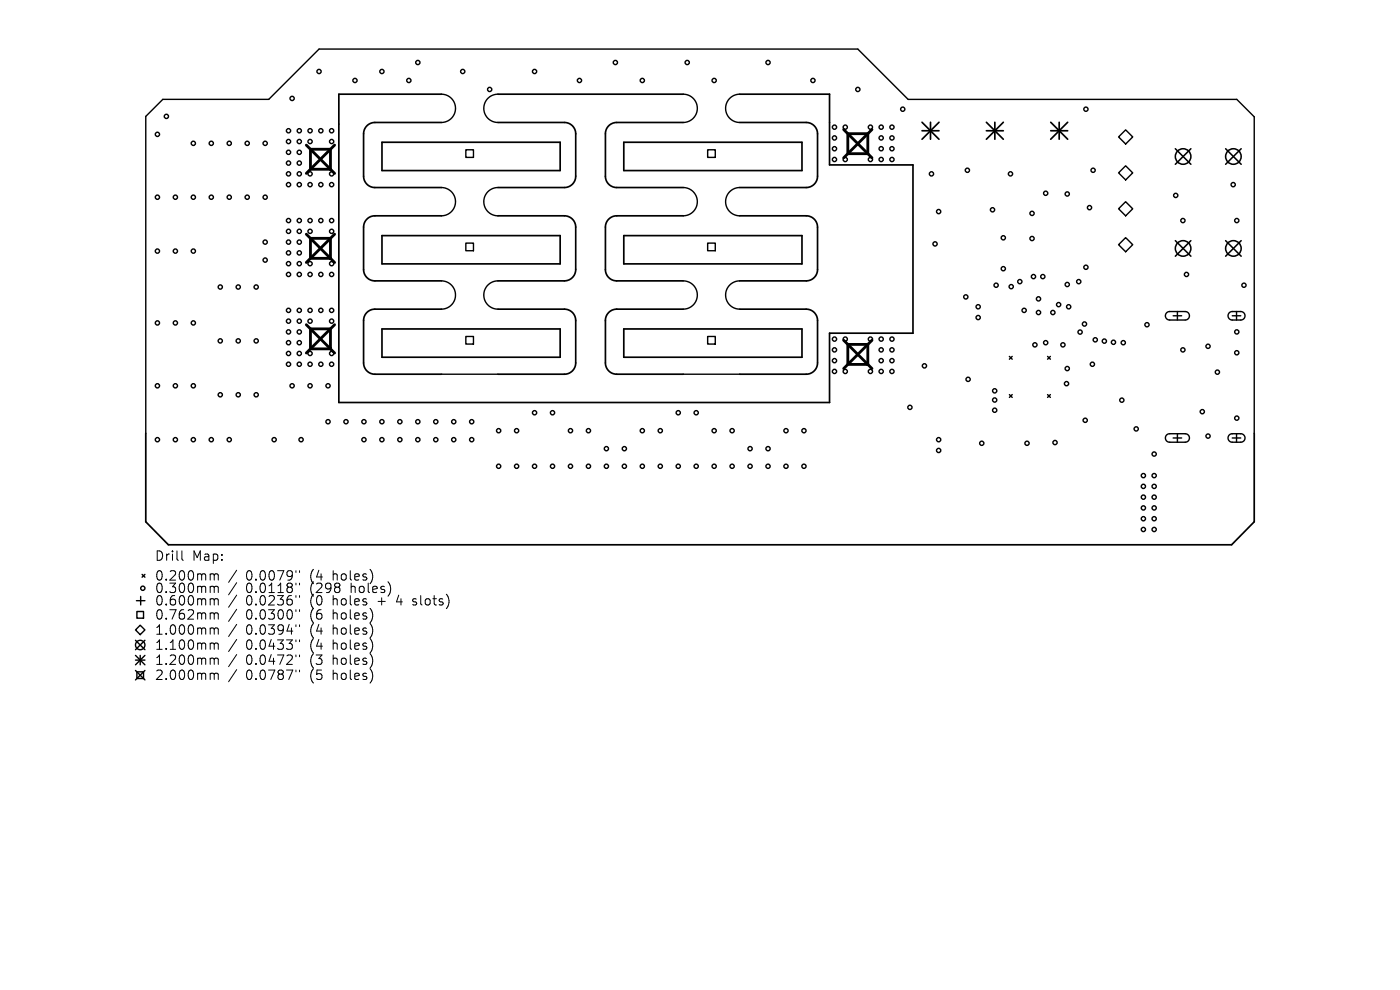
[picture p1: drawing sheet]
<svg xmlns="http://www.w3.org/2000/svg" width="297mm" height="210mm" viewBox="0 0 297 210" stroke-linecap="round" stroke-linejoin="round" font-family="sans-serif">
<defs><g id="words">
<g font-size="2.8">
<text x="32.7" y="119.2">Drill</text>
<text x="40.8" y="119.2">Map:</text>
<text x="32.7" y="123.4">0.200mm</text>
<text x="52.2" y="123.4">0.0079&quot;</text>
<text x="65.9" y="123.4">(4</text>
<text x="70.9" y="123.4">holes)</text>
<text x="32.7" y="126.1">0.300mm</text>
<text x="32.7" y="128.7">0.600mm</text>
<text x="32.7" y="131.7">0.762mm</text>
<text x="52.2" y="126.1">0.0118&quot;</text>
<text x="52.2" y="128.7">0.0236&quot;</text>
<text x="52.2" y="131.7">0.0300&quot;</text>
<text x="65.9" y="126.1">(298</text>
<text x="65.9" y="128.7">(0</text>
<text x="65.9" y="131.7">(6</text>
<text x="70.9" y="128.7">holes</text>
<text x="70.9" y="131.7">holes)</text>
<text x="74.7" y="126.1">holes)</text>
<text x="80.6" y="128.7">+</text>
<text x="84.8" y="128.7">4</text>
<text x="88.4" y="128.7">slots)</text>
<text x="32.7" y="134.9">1.000mm</text>
<text x="52.2" y="134.9">0.0394&quot;</text>
<text x="65.9" y="134.9">(4</text>
<text x="70.9" y="134.9">holes)</text>
<text x="32.7" y="138.1">1.100mm</text>
<text x="32.7" y="141.3">1.200mm</text>
<text x="52.2" y="138.1">0.0433&quot;</text>
<text x="52.2" y="141.3">0.0472&quot;</text>
<text x="65.9" y="138.1">(4</text>
<text x="65.9" y="141.3">(3</text>
<text x="70.9" y="138.1">holes)</text>
<text x="70.9" y="141.3">holes)</text>
<text x="32.7" y="144.5">2.000mm</text>
<text x="52.2" y="144.5">0.0787&quot;</text>
<text x="65.9" y="144.5">(5</text>
<text x="70.9" y="144.5">holes)</text>
</g>
</g></defs>
<g fill="none" stroke="#000" stroke-width=".3">
<path d="M93.6 20a3 3 0 0 1 3 3 3 3 0 0 1-3 3M105.6 20a3 3 0 0 0-3 3 3 3 0 0 0 3 3M144.9 20a3 3 0 0 1 3 3 3 3 0 0 1-3 3M156.9 20a3 3 0 0 0-3 3 3 3 0 0 0 3 3M93.6 39.8a3 3 0 0 1 3 3 3 3 0 0 1-3 3M98.8 31.8h1.6v1.6h-1.6zM105.6 39.8a3 3 0 0 0-3 3 3 3 0 0 0 3 3M144.9 39.8a3 3 0 0 1 3 3 3 3 0 0 1-3 3M150.1 31.8h1.6v1.6h-1.6zM156.9 39.8a3 3 0 0 0-3 3 3 3 0 0 0 3 3M237.3 29l1.5-1.5 1.5 1.5-1.5 1.5zM237.3 36.7l1.5-1.5 1.5 1.5-1.5 1.5z"/>
<path d="M262.4 21.1h-69.7l-10.7-10.7h-114.3l-10.7 10.7h-22.5l-3.6 3.6v67.2M262.4 21.1l3.7 3.7v67.1M93.6 59.6a3 3 0 0 1 3 3 3 3 0 0 1-3 3M98.8 51.6h1.6v1.6h-1.6zM105.6 59.6a3 3 0 0 0-3 3 3 3 0 0 0 3 3M144.9 59.6a3 3 0 0 1 3 3 3 3 0 0 1-3 3M150.1 51.6h1.6v1.6h-1.6zM156.9 59.6a3 3 0 0 0-3 3 3 3 0 0 0 3 3M237.3 44.3l1.5-1.5 1.5 1.5-1.5 1.5zM237.3 51.9l1.5-1.5 1.5 1.5-1.5 1.5zM93.6 79.4h12M98.8 71.4h1.6v1.6h-1.6z"/>
<path d="M144.9 79.4h12M150.1 71.4h1.6v1.6h-1.6zM214.1 75.6l.6 .6M214.7 75.6l-.6 .6M222.2 75.6l.6 .6M222.8 75.6l-.6 .6M247.5 66.4l.6-.3h3.3a.9 .9 0 0 1 .9 .9 .9 .9 0 0 1-.9 .9h-3.3a.9 .9 0 0 1-.8-.6 .9 .9 0 0 1 .2-.9zM248.9 67h1.8M249.8 66.1v1.8M260.8 66.4l.5-.3h1.9a.9 .9 0 0 1 .9 .9 .9 .9 0 0 1-.9 .9h-1.8a.9 .9 0 0 1-.8-.6 .9 .9 0 0 1 .2-.9zM261.4 67h1.8M262.3 66.1v1.8"/>
<path d="M214.1 83.7l.6 .6M214.7 83.7l-.6 .6M222.2 83.7l.6 .6M222.8 83.7l-.6 .6M247.5 92.3l.6-.3h3.3a.9 .9 0 0 1 .9 .9 .9 .9 0 0 1-.9 .9h-3.3a.9 .9 0 0 1-.8-.5 .9 .9 0 0 1 .2-1zM248.9 92.9h1.8M249.8 92v1.8M260.8 92.3l.5-.3h1.9a.9 .9 0 0 1 .9 .9 .9 .9 0 0 1-.9 .9h-1.8a.9 .9 0 0 1-.8-.5 .9 .9 0 0 1 .2-1zM261.4 92.9h1.8M262.3 92v1.8M28.7 135.8l2 2M28.7 139l2 2"/>
<path d="M28.9 127.4h1.8M29 129.7h1.5v1.4h-1.5zM29.7 132.6l1 1-1 1-1-1zM29.7 139v2M29.8 126.5v1.8M30.1 121.8l.6 .6M30.7 121.8l-.6 .6M30.7 135.8l-2 2M30.7 139l-2 2M28.7 140h2M28.7 142.2l2 2M29 142.5h1.5v1.4h-1.5z"/>
<path d="M30.7 142.2l-2 2"/>
<circle cx="67.7" cy="15.2" r=".45"/>
<circle cx="75.3" cy="17.1" r=".45"/>
<circle cx="81" cy="15.2" r=".45"/>
<circle cx="86.7" cy="17.1" r=".45"/>
<circle cx="88.6" cy="13.3" r=".45"/>
<circle cx="98.2" cy="15.2" r=".45"/>
<circle cx="103.9" cy="19" r=".45"/>
<circle cx="113.4" cy="15.2" r=".45"/>
<circle cx="122.9" cy="17.1" r=".45"/>
<circle cx="130.5" cy="13.3" r=".45"/>
<circle cx="136.3" cy="17.1" r=".45"/>
<circle cx="145.8" cy="13.3" r=".45"/>
<circle cx="151.5" cy="17.1" r=".45"/>
<circle cx="162.9" cy="13.3" r=".45"/>
<circle cx="172.5" cy="17.1" r=".45"/>
<circle cx="182" cy="19" r=".45"/>
<circle cx="33.4" cy="28.5" r=".45"/>
<circle cx="35.3" cy="24.7" r=".45"/>
<circle cx="41" cy="30.4" r=".45"/>
<circle cx="44.8" cy="30.4" r=".45"/>
<circle cx="48.6" cy="30.4" r=".45"/>
<circle cx="52.4" cy="30.4" r=".45"/>
<circle cx="56.3" cy="30.4" r=".45"/>
<circle cx="61.2" cy="34.6" r=".45"/>
<circle cx="61.2" cy="32.3" r=".45"/>
<circle cx="61.2" cy="36.9" r=".45"/>
<circle cx="61.2" cy="27.7" r=".45"/>
<circle cx="61.2" cy="39.2" r=".45"/>
<circle cx="61.2" cy="30" r=".45"/>
<circle cx="62" cy="20.9" r=".45"/>
<circle cx="63.5" cy="27.7" r=".45"/>
<circle cx="63.5" cy="32.3" r=".45"/>
<circle cx="63.5" cy="36.9" r=".45"/>
<circle cx="63.5" cy="30" r=".45"/>
<circle cx="63.5" cy="39.2" r=".45"/>
<circle cx="63.5" cy="34.6" r=".45"/>
<circle cx="65.8" cy="36.9" r=".45"/>
<circle cx="65.8" cy="39.2" r=".45"/>
<circle cx="65.8" cy="27.7" r=".45"/>
<circle cx="65.8" cy="30" r=".45"/>
<circle cx="68.1" cy="39.2" r=".45"/>
<circle cx="68.1" cy="27.7" r=".45"/>
<circle cx="70.4" cy="27.7" r=".45"/>
<circle cx="70.4" cy="36.9" r=".45"/>
<circle cx="70.4" cy="39.2" r=".45"/>
<circle cx="70.4" cy="30" r=".45"/>
<circle cx="177" cy="27" r=".45"/>
<circle cx="177" cy="33.8" r=".45"/>
<circle cx="177" cy="29.3" r=".45"/>
<circle cx="177" cy="31.5" r=".45"/>
<circle cx="179.3" cy="33.8" r=".45"/>
<circle cx="179.3" cy="27" r=".45"/>
<circle cx="184.7" cy="33.8" r=".45"/>
<circle cx="184.7" cy="27" r=".45"/>
<circle cx="186.9" cy="33.8" r=".45"/>
<circle cx="186.9" cy="29.3" r=".45"/>
<circle cx="186.9" cy="31.5" r=".45"/>
<circle cx="186.9" cy="27" r=".45"/>
<circle cx="189.2" cy="31.5" r=".45"/>
<circle cx="189.2" cy="29.3" r=".45"/>
<circle cx="189.2" cy="33.8" r=".45"/>
<circle cx="189.2" cy="27" r=".45"/>
<circle cx="191.5" cy="23.2" r=".45"/>
<circle cx="197.6" cy="36.9" r=".45"/>
<circle cx="205.2" cy="36.1" r=".45"/>
<circle cx="214.4" cy="36.9" r=".45"/>
<circle cx="230.4" cy="23.2" r=".45"/>
<circle cx="231.9" cy="36.1" r=".45"/>
<circle cx="261.6" cy="39.2" r=".45"/>
<circle cx="33.4" cy="41.8" r=".45"/>
<circle cx="33.4" cy="53.3" r=".45"/>
<circle cx="37.2" cy="41.8" r=".45"/>
<circle cx="37.2" cy="53.3" r=".45"/>
<circle cx="41" cy="41.8" r=".45"/>
<circle cx="41" cy="53.3" r=".45"/>
<circle cx="44.8" cy="41.8" r=".45"/>
<circle cx="48.6" cy="41.8" r=".45"/>
<circle cx="52.4" cy="41.8" r=".45"/>
<circle cx="56.3" cy="41.8" r=".45"/>
<circle cx="56.3" cy="51.4" r=".45"/>
<circle cx="56.3" cy="55.2" r=".45"/>
<circle cx="61.2" cy="55.9" r=".45"/>
<circle cx="61.2" cy="46.8" r=".45"/>
<circle cx="61.2" cy="49.1" r=".45"/>
<circle cx="61.2" cy="53.6" r=".45"/>
<circle cx="61.2" cy="51.4" r=".45"/>
<circle cx="61.2" cy="58.2" r=".45"/>
<circle cx="63.5" cy="49.1" r=".45"/>
<circle cx="63.5" cy="51.4" r=".45"/>
<circle cx="63.5" cy="53.6" r=".45"/>
<circle cx="63.5" cy="55.9" r=".45"/>
<circle cx="63.5" cy="58.2" r=".45"/>
<circle cx="63.5" cy="46.8" r=".45"/>
<circle cx="65.8" cy="58.2" r=".45"/>
<circle cx="65.8" cy="46.8" r=".45"/>
<circle cx="65.8" cy="55.9" r=".45"/>
<circle cx="65.8" cy="49.1" r=".45"/>
<circle cx="68.1" cy="46.8" r=".45"/>
<circle cx="68.1" cy="58.2" r=".45"/>
<circle cx="70.4" cy="46.8" r=".45"/>
<circle cx="70.4" cy="58.2" r=".45"/>
<circle cx="70.4" cy="49.1" r=".45"/>
<circle cx="70.4" cy="55.9" r=".45"/>
<circle cx="198.4" cy="51.7" r=".45"/>
<circle cx="199.1" cy="44.9" r=".45"/>
<circle cx="210.6" cy="44.5" r=".45"/>
<circle cx="212.8" cy="50.4" r=".45"/>
<circle cx="212.8" cy="57" r=".45"/>
<circle cx="216.4" cy="59.7" r=".45"/>
<circle cx="218.9" cy="50.6" r=".45"/>
<circle cx="218.9" cy="45.3" r=".45"/>
<circle cx="219.2" cy="58.7" r=".45"/>
<circle cx="221.2" cy="58.7" r=".45"/>
<circle cx="221.8" cy="41" r=".45"/>
<circle cx="226.4" cy="41.1" r=".45"/>
<circle cx="228.8" cy="59.7" r=".45"/>
<circle cx="230.4" cy="56.7" r=".45"/>
<circle cx="231.1" cy="44" r=".45"/>
<circle cx="249.4" cy="41.5" r=".45"/>
<circle cx="250.9" cy="46.8" r=".45"/>
<circle cx="251.7" cy="58.2" r=".45"/>
<circle cx="262.4" cy="46.8" r=".45"/>
<circle cx="33.4" cy="68.5" r=".45"/>
<circle cx="37.2" cy="68.5" r=".45"/>
<circle cx="41" cy="68.5" r=".45"/>
<circle cx="46.7" cy="60.9" r=".45"/>
<circle cx="46.7" cy="72.3" r=".45"/>
<circle cx="50.5" cy="60.9" r=".45"/>
<circle cx="50.5" cy="72.3" r=".45"/>
<circle cx="54.3" cy="72.3" r=".45"/>
<circle cx="54.3" cy="60.9" r=".45"/>
<circle cx="61.2" cy="68.1" r=".45"/>
<circle cx="61.2" cy="72.7" r=".45"/>
<circle cx="61.2" cy="70.4" r=".45"/>
<circle cx="61.2" cy="65.8" r=".45"/>
<circle cx="61.2" cy="77.3" r=".45"/>
<circle cx="61.2" cy="75" r=".45"/>
<circle cx="63.5" cy="75" r=".45"/>
<circle cx="63.5" cy="70.4" r=".45"/>
<circle cx="63.5" cy="65.8" r=".45"/>
<circle cx="63.5" cy="77.3" r=".45"/>
<circle cx="63.5" cy="72.7" r=".45"/>
<circle cx="63.5" cy="68.1" r=".45"/>
<circle cx="65.8" cy="65.8" r=".45"/>
<circle cx="65.8" cy="68.1" r=".45"/>
<circle cx="65.8" cy="75" r=".45"/>
<circle cx="65.8" cy="77.3" r=".45"/>
<circle cx="68.1" cy="65.8" r=".45"/>
<circle cx="68.1" cy="77.3" r=".45"/>
<circle cx="70.4" cy="75" r=".45"/>
<circle cx="70.4" cy="65.8" r=".45"/>
<circle cx="70.4" cy="68.1" r=".45"/>
<circle cx="70.4" cy="77.3" r=".45"/>
<circle cx="177" cy="78.8" r=".45"/>
<circle cx="177" cy="71.9" r=".45"/>
<circle cx="177" cy="74.2" r=".45"/>
<circle cx="177" cy="76.5" r=".45"/>
<circle cx="179.3" cy="78.8" r=".45"/>
<circle cx="179.3" cy="71.9" r=".45"/>
<circle cx="184.7" cy="71.9" r=".45"/>
<circle cx="184.7" cy="78.8" r=".45"/>
<circle cx="186.9" cy="74.2" r=".45"/>
<circle cx="186.9" cy="78.8" r=".45"/>
<circle cx="186.9" cy="71.9" r=".45"/>
<circle cx="186.9" cy="76.5" r=".45"/>
<circle cx="189.2" cy="74.2" r=".45"/>
<circle cx="189.2" cy="71.9" r=".45"/>
<circle cx="189.2" cy="76.5" r=".45"/>
<circle cx="189.2" cy="78.8" r=".45"/>
<circle cx="196.1" cy="77.6" r=".45"/>
<circle cx="204.9" cy="63" r=".45"/>
<circle cx="207.5" cy="65.1" r=".45"/>
<circle cx="207.5" cy="67.4" r=".45"/>
<circle cx="211.3" cy="60.5" r=".45"/>
<circle cx="214.5" cy="60.8" r=".45"/>
<circle cx="217.3" cy="65.8" r=".45"/>
<circle cx="219.6" cy="73.2" r=".45"/>
<circle cx="220.3" cy="66.3" r=".45"/>
<circle cx="220.3" cy="63.4" r=".45"/>
<circle cx="221.8" cy="72.7" r=".45"/>
<circle cx="223.4" cy="66.3" r=".45"/>
<circle cx="224.6" cy="64.6" r=".45"/>
<circle cx="225.5" cy="73.2" r=".45"/>
<circle cx="226.4" cy="78.2" r=".45"/>
<circle cx="226.4" cy="60.4" r=".45"/>
<circle cx="226.7" cy="65.1" r=".45"/>
<circle cx="229.1" cy="70.4" r=".45"/>
<circle cx="230.1" cy="68.7" r=".45"/>
<circle cx="231.7" cy="77.3" r=".45"/>
<circle cx="232.4" cy="72.1" r=".45"/>
<circle cx="234.3" cy="72.4" r=".45"/>
<circle cx="236.2" cy="72.6" r=".45"/>
<circle cx="238.3" cy="72.7" r=".45"/>
<circle cx="243.3" cy="68.9" r=".45"/>
<circle cx="250.9" cy="74.2" r=".45"/>
<circle cx="256.3" cy="73.5" r=".45"/>
<circle cx="258.3" cy="78.9" r=".45"/>
<circle cx="262.4" cy="70.4" r=".45"/>
<circle cx="262.4" cy="74.8" r=".45"/>
<circle cx="263.9" cy="60.5" r=".45"/>
<circle cx="33.4" cy="81.8" r=".45"/>
<circle cx="33.4" cy="93.3" r=".45"/>
<circle cx="37.2" cy="81.8" r=".45"/>
<circle cx="37.2" cy="93.3" r=".45"/>
<circle cx="41" cy="81.8" r=".45"/>
<circle cx="41" cy="93.3" r=".45"/>
<circle cx="44.8" cy="93.3" r=".45"/>
<circle cx="46.7" cy="83.7" r=".45"/>
<circle cx="48.6" cy="93.3" r=".45"/>
<circle cx="50.5" cy="83.7" r=".45"/>
<circle cx="54.3" cy="83.7" r=".45"/>
<circle cx="58.2" cy="93.3" r=".45"/>
<circle cx="62" cy="81.8" r=".45"/>
<circle cx="63.9" cy="93.3" r=".45"/>
<circle cx="65.8" cy="81.8" r=".45"/>
<circle cx="69.6" cy="81.8" r=".45"/>
<circle cx="69.6" cy="89.5" r=".45"/>
<circle cx="73.4" cy="89.5" r=".45"/>
<circle cx="77.2" cy="89.5" r=".45"/>
<circle cx="77.2" cy="93.3" r=".45"/>
<circle cx="81" cy="89.5" r=".45"/>
<circle cx="81" cy="93.3" r=".45"/>
<circle cx="84.8" cy="89.5" r=".45"/>
<circle cx="84.8" cy="93.3" r=".45"/>
<circle cx="88.6" cy="93.3" r=".45"/>
<circle cx="88.6" cy="89.5" r=".45"/>
<circle cx="92.4" cy="89.5" r=".45"/>
<circle cx="92.4" cy="93.3" r=".45"/>
<circle cx="96.3" cy="93.3" r=".45"/>
<circle cx="96.3" cy="89.5" r=".45"/>
<circle cx="100.1" cy="93.3" r=".45"/>
<circle cx="100.1" cy="89.5" r=".45"/>
<circle cx="105.8" cy="91.4" r=".45"/>
<circle cx="105.8" cy="98.9" r=".45"/>
<circle cx="109.6" cy="98.9" r=".45"/>
<circle cx="109.6" cy="91.4" r=".45"/>
<circle cx="113.4" cy="98.9" r=".45"/>
<circle cx="113.4" cy="87.6" r=".45"/>
<circle cx="117.2" cy="98.9" r=".45"/>
<circle cx="117.2" cy="87.6" r=".45"/>
<circle cx="121" cy="98.9" r=".45"/>
<circle cx="121" cy="91.4" r=".45"/>
<circle cx="124.8" cy="98.9" r=".45"/>
<circle cx="124.8" cy="91.4" r=".45"/>
<circle cx="128.6" cy="95.2" r=".45"/>
<circle cx="128.6" cy="98.9" r=".45"/>
<circle cx="132.5" cy="95.2" r=".45"/>
<circle cx="132.5" cy="98.9" r=".45"/>
<circle cx="136.3" cy="91.4" r=".45"/>
<circle cx="136.3" cy="98.9" r=".45"/>
<circle cx="140.1" cy="91.4" r=".45"/>
<circle cx="140.1" cy="98.9" r=".45"/>
<circle cx="143.9" cy="98.9" r=".45"/>
<circle cx="143.9" cy="87.6" r=".45"/>
<circle cx="147.7" cy="87.6" r=".45"/>
<circle cx="147.7" cy="98.9" r=".45"/>
<circle cx="151.5" cy="98.9" r=".45"/>
<circle cx="151.5" cy="91.4" r=".45"/>
<circle cx="155.3" cy="91.4" r=".45"/>
<circle cx="155.3" cy="98.9" r=".45"/>
<circle cx="159.1" cy="95.2" r=".45"/>
<circle cx="159.1" cy="98.9" r=".45"/>
<circle cx="162.9" cy="95.2" r=".45"/>
<circle cx="162.9" cy="98.9" r=".45"/>
<circle cx="166.7" cy="98.9" r=".45"/>
<circle cx="166.7" cy="91.4" r=".45"/>
<circle cx="170.6" cy="98.9" r=".45"/>
<circle cx="170.6" cy="91.4" r=".45"/>
<circle cx="193" cy="86.4" r=".45"/>
<circle cx="199.1" cy="95.6" r=".45"/>
<circle cx="199.1" cy="93.3" r=".45"/>
<circle cx="205.4" cy="80.5" r=".45"/>
<circle cx="208.3" cy="94" r=".45"/>
<circle cx="211" cy="84.9" r=".45"/>
<circle cx="211" cy="87" r=".45"/>
<circle cx="211" cy="82.9" r=".45"/>
<circle cx="217.9" cy="94" r=".45"/>
<circle cx="223.8" cy="93.9" r=".45"/>
<circle cx="226.3" cy="81.4" r=".45"/>
<circle cx="230.2" cy="89.2" r=".45"/>
<circle cx="238" cy="84.9" r=".45"/>
<circle cx="241" cy="91" r=".45"/>
<circle cx="244.8" cy="96.3" r=".45"/>
<circle cx="255.1" cy="87.3" r=".45"/>
<circle cx="256.3" cy="92.5" r=".45"/>
<circle cx="262.4" cy="88.7" r=".45"/>
<circle cx="242.6" cy="103.2" r=".45"/>
<circle cx="242.6" cy="107.7" r=".45"/>
<circle cx="242.6" cy="105.5" r=".45"/>
<circle cx="242.6" cy="110" r=".45"/>
<circle cx="242.6" cy="112.3" r=".45"/>
<circle cx="242.6" cy="100.9" r=".45"/>
<circle cx="244.8" cy="103.2" r=".45"/>
<circle cx="244.8" cy="112.3" r=".45"/>
<circle cx="244.8" cy="100.9" r=".45"/>
<circle cx="244.8" cy="107.7" r=".45"/>
<circle cx="244.8" cy="110" r=".45"/>
<circle cx="244.8" cy="105.5" r=".45"/>
<circle cx="29.7" cy="136.8" r="1"/>
<circle cx="30.3" cy="124.8" r=".45"/>
</g>
<g fill="none" stroke="#000" stroke-width=".36">
<path d="M93.6 20h-21.7v65.4h104.1v-14.7h17.7v-35.7h-17.7v-15h-19.1M105.6 20h39.3M81 30.2h37.8v6h-37.8zM93.6 26h-14.1a2.4 2.4 0 0 0-2.4 2.4v9a2.4 2.4 0 0 0 2.4 2.4h14.1M105.6 26h14.1a2.4 2.4 0 0 1 2.4 2.4v9a2.4 2.4 0 0 1-2.4 2.4h-14.1M132.3 30.2h37.8v6h-37.8zM144.9 26h-14.1a2.4 2.4 0 0 0-2.4 2.4v9a2.4 2.4 0 0 0 2.4 2.4h14.1M156.9 26h14.1a2.4 2.4 0 0 1 2.4 2.4v9a2.4 2.4 0 0 1-2.4 2.4h-14.1M195.6 25.9l3.6 3.6M195.6 27.7h3.6M197.4 25.9v3.6M199.2 25.9l-3.6 3.6"/>
<path d="M209.3 27.7h3.6M209.3 25.9l3.6 3.6M211.1 25.9v3.6M212.9 25.9l-3.6 3.6M222.9 27.7h3.6M222.9 25.9l3.6 3.6M224.7 25.9v3.6M226.5 25.9l-3.6 3.6M81 50h37.8v6h-37.8zM93.6 45.8h-14.1a2.4 2.4 0 0 0-2.4 2.4v9a2.4 2.4 0 0 0 2.4 2.4h14.1M105.6 45.8h14.1a2.4 2.4 0 0 1 2.4 2.4v9a2.4 2.4 0 0 1-2.4 2.4h-14.1M132.3 50h37.8v6h-37.8z"/>
<path d="M144.9 45.8h-14.1a2.4 2.4 0 0 0-2.4 2.4v9a2.4 2.4 0 0 0 2.4 2.4h14.1M156.9 45.8h14.1a2.4 2.4 0 0 1 2.4 2.4v9a2.4 2.4 0 0 1-2.4 2.4h-14.1M81 69.8h37.8v6h-37.8zM93.6 65.6h-14.1a2.4 2.4 0 0 0-2.4 2.4v9a2.4 2.4 0 0 0 2.4 2.4h14.1M105.6 65.6h14.1a2.4 2.4 0 0 1 2.4 2.4v9a2.4 2.4 0 0 1-2.4 2.4h-14.1M132.3 69.8h37.8v6h-37.8zM144.9 65.6h-14.1a2.4 2.4 0 0 0-2.4 2.4v9a2.4 2.4 0 0 0 2.4 2.4h14.1M156.9 65.6h14.1a2.4 2.4 0 0 1 2.4 2.4v9a2.4 2.4 0 0 1-2.4 2.4h-14.1M30.9 91.9v18.8l4.8 4.9h225.6l4.8-4.9v-18.8"/>
</g>
<g fill="none" stroke="#000" stroke-width=".33">
<path d="M249.3 31.6l3.3 3.3M252.6 31.6l-3.3 3.3M260 31.6l3.3 3.3M263.3 31.6l-3.3 3.3M249.3 51.1l3.3 3.3M252.6 51.1l-3.3 3.3M260 51.1l3.3 3.3M263.3 51.1l-3.3 3.3"/>
<circle cx="251" cy="33.2" r="1.65"/>
<circle cx="261.7" cy="33.2" r="1.65"/>
<circle cx="251" cy="52.7" r="1.65"/>
<circle cx="261.7" cy="52.7" r="1.65"/>
</g>
<g fill="none" stroke="#000" stroke-width=".6">
<path d="M65 30.8l6 6M65.9 31.7h4.2v4.2h-4.2zM71 30.8l-6 6M179 27.5l6 6M179.9 28.4h4.2v4.2h-4.2zM185 27.5l-6 6M65 49.7l6 6M65.9 50.6h4.2v4.2h-4.2zM71 49.7l-6 6M65 68.9l6 6M65.9 69.8h4.2v4.2h-4.2zM71 68.9l-6 6"/>
<path d="M179 72.2l6 6M179.9 73.1h4.2v4.2h-4.2zM185 72.2l-6 6"/>
</g>
<g fill="none" stroke="#000" stroke-width=".21">
<path d="M38.6 116.9v1.7l.3 .3M44.9 121.7l.5 .1v.2M44.9 124.4h.3l.2 .3M44.9 127h.3l.2 .3M44.9 130l.5 .1v.2M44.9 133.2h.3l.2 .3M44.9 136.4l.5 .1v.2M44.9 139.6h.3l.2 .3M45.4 122l.3-.3 .5 .1 .1 1.3M45.4 122v1.1M45.4 124.7v1M45.4 127.3v1"/>
<path d="M45.4 130.3v1M45.4 133.5v1M45.4 136.7v1M45.4 139.9v1M45.4 124.7l.3-.3 .5 .1 .1 1.2M45.4 127.3l.3-.3 .5 .1 .1 1.2M45.4 130.3l.3-.3 .5 .1 .1 1.2M45.4 133.5l.3-.3 .5 .1 .1 1.2M45.4 136.7l.3-.3 .5 .1 .1 1.2M45.4 139.9l.3-.3 .5 .1 .1 1.2M50.2 121l-1.7 2.5M50.2 123.6l-1.7 2.6"/>
<path d="M50.2 126.2l-1.7 2.6M50.2 129.2l-1.7 2.6M50.2 132.4l-1.7 2.6M50.2 135.6l-1.7 2.6M50.2 138.8l-1.7 2.6M62.8 121.1v.3M62.8 123.7v.4M62.8 126.3v.4M62.8 129.3v.4M62.8 132.5v.4M62.8 135.7v.4M62.8 138.9v.4"/>
<path d="M63.5 121.1v.3M63.5 123.7v.4M63.5 126.3v.4M63.5 129.3v.4M63.5 132.5v.4M63.5 135.7v.4M63.5 138.9v.4M87.5 128.2l.2 .1M87.6 127.1v.5M44.9 142.8l.5 .1v.2M45.4 143.1v1M45.4 143.1l.3-.3 .5 .1 .1 1.2"/>
<path d="M50.2 142l-1.7 2.6M62.8 142.1v.4M63.5 142.1v.4"/>
</g>
<use href="#words"/>
</svg>
